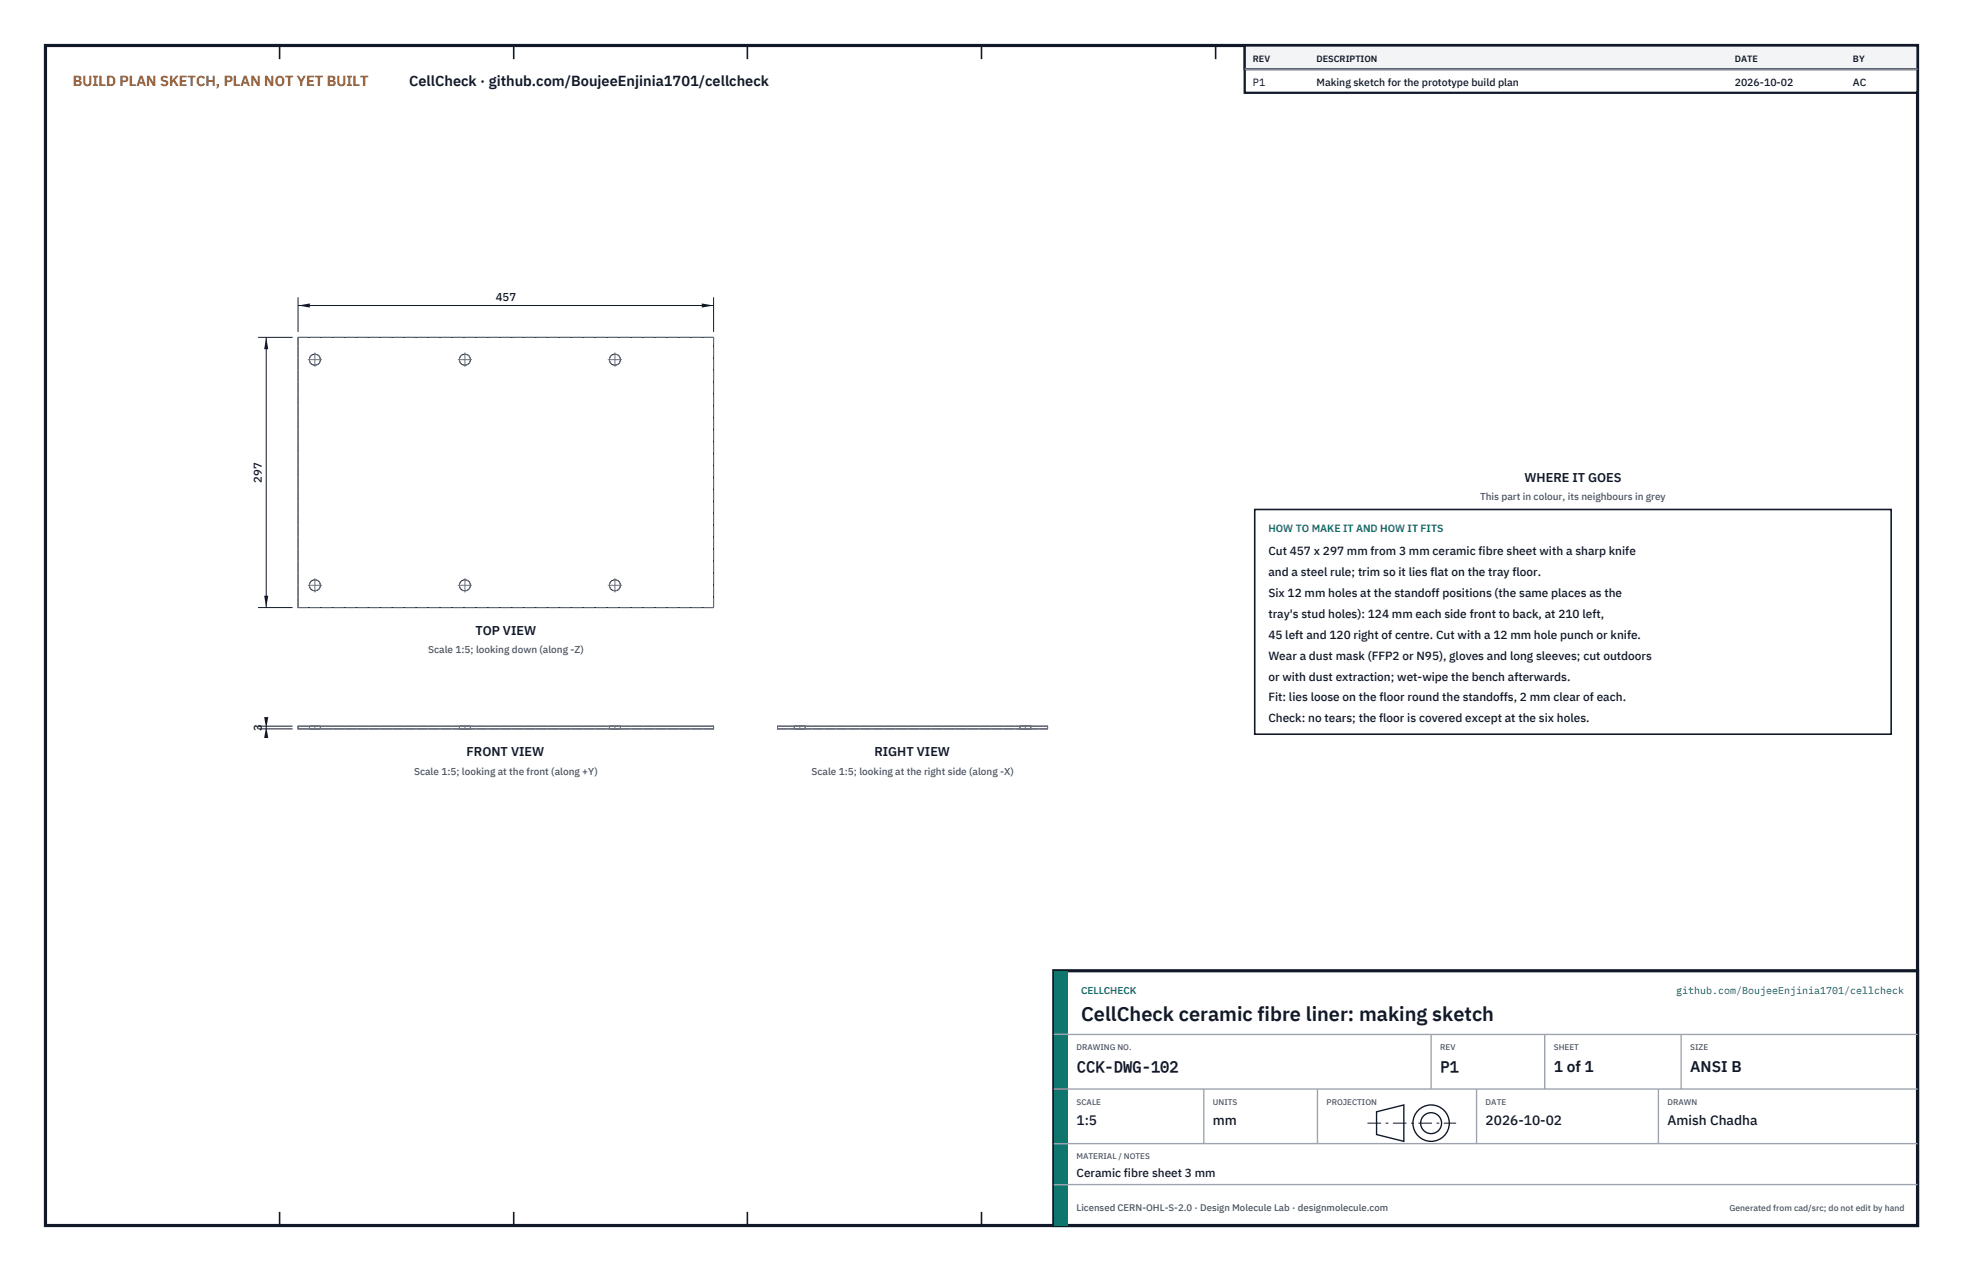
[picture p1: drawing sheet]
<svg xmlns="http://www.w3.org/2000/svg" width="432mm" height="279mm" viewBox="0 0 432 279" stroke-linecap="round" stroke-linejoin="round" font-family="sans-serif">
<defs><g id="words">
<text font-size="4.4" fill="#111827" x="237.8" y="224.4">CellCheck ceramic fibre liner: making sketch</text>
<g font-size="3.4" fill="#111827">
<text x="236.8" y="235.6">CCK-DWG-102</text>
<text x="316.8" y="235.6">P1</text>
<text x="341.8" y="235.6">1 of 1</text>
<text x="371.8" y="235.6">ANSI B</text>
</g>
<text font-size="3.2" fill="#b45309" x="16" y="19">BUILD PLAN SKETCH, PLAN NOT YET BUILT</text>
<text font-size="3.2" fill="#111827" x="90" y="19">CellCheck · github.com/BoujeeEnjinia1701/cellcheck</text>
<g font-size="3" fill="#111827">
<text x="236.8" y="247.2">1:5</text>
<text x="266.8" y="247.2">mm</text>
<text x="326.8" y="247.2">2026-10-02</text>
<text x="366.8" y="247.2">Amish Chadha</text>
</g>
<g font-size="2.8" fill="#111827">
<text x="335.3" y="106">WHERE IT GOES</text>
<text x="104.6" y="139.6">TOP VIEW</text>
<text x="102.6" y="166.3">FRONT VIEW</text>
<text x="192.3" y="166.3">RIGHT VIEW</text>
</g>
<g font-size="2.6" fill="#111827">
<text x="279" y="122">Cut 457 x 297 mm from 3 mm ceramic fibre sheet with a sharp knife</text>
<text x="279" y="126.6">and a steel rule; trim so it lies flat on the tray floor.</text>
<text x="279" y="131.2">Six 12 mm holes at the standoff positions (the same places as the</text>
<text x="279" y="135.8">tray's stud holes): 124 mm each side front to back, at 210 left,</text>
<text x="279" y="140.4">45 left and 120 right of centre. Cut with a 12 mm hole punch or knife.</text>
<text x="279" y="145">Wear a dust mask (FFP2 or N95), gloves and long sleeves; cut outdoors</text>
<text x="279" y="149.6">or with dust extraction; wet-wipe the bench afterwards.</text>
<text x="279" y="154.2">Fit: lies loose on the floor round the standoffs, 2 mm clear of each.</text>
<text x="279" y="158.8">Check: no tears; the floor is covered except at the six holes.</text>
<text x="236.8" y="258.8">Ceramic fibre sheet 3 mm</text>
</g>
<g font-size="2.5" fill="#111827">
<text x="109.1" y="66.2">457</text>
<text x="57.6" y="106.1" transform="rotate(-90 57.6 106.1)">297</text>
<text x="57.6" y="160.6" transform="rotate(-90 57.6 160.6)">3</text>
</g>
<g font-size="2.3" fill="#111827">
<text x="275.6" y="18.8">P1</text>
<text x="289.6" y="18.8">Making sketch for the prototype build plan</text>
<text x="381.6" y="18.8">2026-10-02</text>
<text x="407.6" y="18.8">AC</text>
</g>
<text font-size="2.3" fill="#0f766e" x="279" y="117">HOW TO MAKE IT AND HOW IT FITS</text>
<g font-size="2.2" fill="#4b5563">
<text x="325.6" y="110">This part in colour, its neighbours in grey</text>
<text x="94.2" y="143.6">Scale 1:5; looking down (along -Z)</text>
<text x="91.1" y="170.3">Scale 1:5; looking at the front (along +Y)</text>
<text x="178.5" y="170.3">Scale 1:5; looking at the right side (along -X)</text>
</g>
<g font-size="2.2" fill="#0f766e">
<text x="237.8" y="218.4">CELLCHECK</text>
<text x="368.7" y="218.4">github.com/BoujeeEnjinia1701/cellcheck</text>
</g>
<text font-size="2.1" fill="#4b5563" x="236.8" y="266.2">Licensed CERN-OHL-S-2.0 · Design Molecule Lab · designmolecule.com</text>
<g font-size="2" fill="#111827">
<text x="275.6" y="13.6">REV</text>
<text x="289.6" y="13.6">DESCRIPTION</text>
<text x="381.6" y="13.6">DATE</text>
<text x="407.6" y="13.6">BY</text>
</g>
<text font-size="1.9" fill="#4b5563" x="380.4" y="266.2">Generated from cad/src; do not edit by hand</text>
<g font-size="1.8" fill="#4b5563">
<text x="236.8" y="230.8">DRAWING NO.</text>
<text x="316.8" y="230.8">REV</text>
<text x="341.8" y="230.8">SHEET</text>
<text x="371.8" y="230.8">SIZE</text>
<text x="236.8" y="242.8">SCALE</text>
<text x="266.8" y="242.8">UNITS</text>
<text x="291.8" y="242.8">PROJECTION</text>
<text x="326.8" y="242.8">DATE</text>
<text x="366.8" y="242.8">DRAWN</text>
<text x="236.8" y="254.8">MATERIAL / NOTES</text>
</g>
</g></defs>
<path d="M10 10h411.8v259.4h-411.8z" fill="none" stroke="#111827" stroke-width=".7" stroke-linecap="butt"/>
<g fill="none" stroke="#111827" stroke-width=".35">
<path d="M61.5 10v3M113 10v3M164.4 10v3M215.9 10v3M267.4 10v3M318.9 10v3M370.3 10v3M61.5 266.4v3M113 266.4v3M164.4 266.4v3M215.9 266.4v3M267.4 266.4v3"/>
<path d="M318.9 266.4v3M370.3 266.4v3"/>
</g>
<g fill="none" stroke="#111727" stroke-width=".22">
<path d="M65.6 74.2h91.4v59.4h-91.4zM65.6 159.6h91.4v.6h-91.4zM171 159.6h59.4v.6h-59.4z"/>
<circle cx="69.3" cy="79.1" r="1.21"/>
<circle cx="102.3" cy="79.1" r="1.21"/>
<circle cx="135.3" cy="79.1" r="1.21"/>
<circle cx="69.3" cy="128.7" r="1.21"/>
<circle cx="102.3" cy="128.7" r="1.21"/>
<circle cx="135.3" cy="128.7" r="1.21"/>
</g>
<g fill="none" stroke="#6a7180" stroke-width=".22" stroke-dasharray="2.1 .5">
<path d="M65.6 74.2h91.4M65.6 133.6v-59.4M65.6 133.6h91.4M157 133.6v-59.4M65.6 159.6h91.4M68.1 159.6h2.4M70.5 159.6h-2.4M101.1 159.6h2.4M103.5 159.6h-2.4M134.1 159.6h2.4M136.5 159.6h-2.4M171 159.6h59.4"/>
<path d="M174.7 159.6h1.2M175.9 159.6h1.2M177.1 159.6h-2.4M224.3 159.6h1.2M225.5 159.6h1.2M226.7 159.6h-2.4M65.6 160.2v-.6M65.6 160.2h91.4M68.1 160.2h2.4M68.1 160.2v-.6M70.5 160.2h-2.4M70.5 160.2v-.6"/>
<path d="M101.1 160.2h2.4M101.1 160.2v-.6M103.5 160.2h-2.4M103.5 160.2v-.6M134.1 160.2h2.4M134.1 160.2v-.6M136.5 160.2h-2.4M136.5 160.2v-.6M157 160.2v-.6M171 160.2v-.6M171 160.2h59.4M174.7 160.2h1.2"/>
<path d="M174.7 160.2v-.6M175.9 160.2h1.2M177.1 160.2h-2.4M177.1 160.2v-.6M224.3 160.2h1.2M224.3 160.2v-.6M225.5 160.2h1.2M226.7 160.2h-2.4M226.7 160.2v-.6M230.4 160.2v-.6"/>
<circle cx="69.3" cy="79.1" r="1.21"/>
<circle cx="102.3" cy="79.1" r="1.21"/>
<circle cx="135.3" cy="79.1" r="1.21"/>
<circle cx="69.3" cy="128.7" r="1.21"/>
<circle cx="102.3" cy="128.7" r="1.21"/>
<circle cx="135.3" cy="128.7" r="1.21"/>
</g>
<g fill="none" stroke="#6a7180" stroke-width=".22" stroke-dasharray="4.2 .5 0 .5">
<path d="M67.8 79.1h3M100.8 79.1h3M133.8 79.1h3M69.3 80.6v-3M102.3 80.6v-3M135.3 80.6v-3M67.8 128.7h3M69.3 130.2v-3M100.8 128.7h3M102.3 130.2v-3M133.8 128.7h3M135.3 130.2v-3"/>
<path d="M69.3 160.2v-.6M102.3 160.2v-.6M135.3 160.2v-.6M175.9 160.2v-.6M225.5 160.2v-.6"/>
</g>
<path d="M65.6 65.4v7.6M65.6 67.2h91.4M157 65.4v7.6" fill="none" stroke="#111827" stroke-width=".22"/>
<path d="M65.6 67.2l2.6-.5v.9zM154.4 66.7v.9l2.6-.4z" fill="#111827"/>
<path d="M56.8 74.2h7.6M58.6 74.2v59.4M56.8 133.6h7.6" fill="none" stroke="#111827" stroke-width=".22"/>
<path d="M58.6 74.2l-.5 2.6h.9zM58.1 131h.9l-.4 2.6z" fill="#111827"/>
<path d="M56.8 159.6h7.6M58.6 159.6v.6M56.8 160.2h7.6" fill="none" stroke="#111827" stroke-width=".22"/>
<path d="M58.6 159.6l-.5 2.6h.9zM58.1 157.6h.9l-.4 2.6z" fill="#111827"/>
<path d="M276 112h140v49.4h-140z" fill="#fff" stroke="#111827" stroke-width=".35"/>
<path d="M273.8 10h148v10.4h-148z" fill="#fff" stroke="#111827" stroke-width=".5"/>
<path d="M273.8 10h148v5.2h-148z" fill="#f3f4f6" stroke="#111827" stroke-width=".5"/>
<path d="M273.8 15.2h148" fill="none" stroke="#9ca3af" stroke-width=".3"/>
<path d="M231.8 213.4h190v56h-190z" fill="#fff" stroke="#111827" stroke-width=".7" stroke-linecap="butt"/>
<path d="M231.8 213.4h3v56h-3z" fill="#0f766e"/>
<path d="M231.8 227.4h190M231.8 239.4h190M264.8 239.4v12M289.8 239.4v12M314.8 227.4v12M324.8 239.4v12M339.8 227.4v12M364.8 239.4v12M369.8 227.4v12M231.8 251.4h190M231.8 260.4h190" fill="none" stroke="#9ca3af" stroke-width=".3"/>
<g fill="none" stroke="#111827" stroke-width=".3">
<path d="M302.8 244.4l6-1.5v8l-6-1.5z"/>
<circle cx="314.8" cy="246.9" r="4"/>
<circle cx="314.8" cy="246.9" r="2.3"/>
</g>
<path d="M300.8 246.9h19.5" fill="none" stroke="#111827" stroke-width=".22" stroke-dasharray="3 1 .6 1" stroke-linecap="butt"/>
<use href="#words"/>
</svg>
